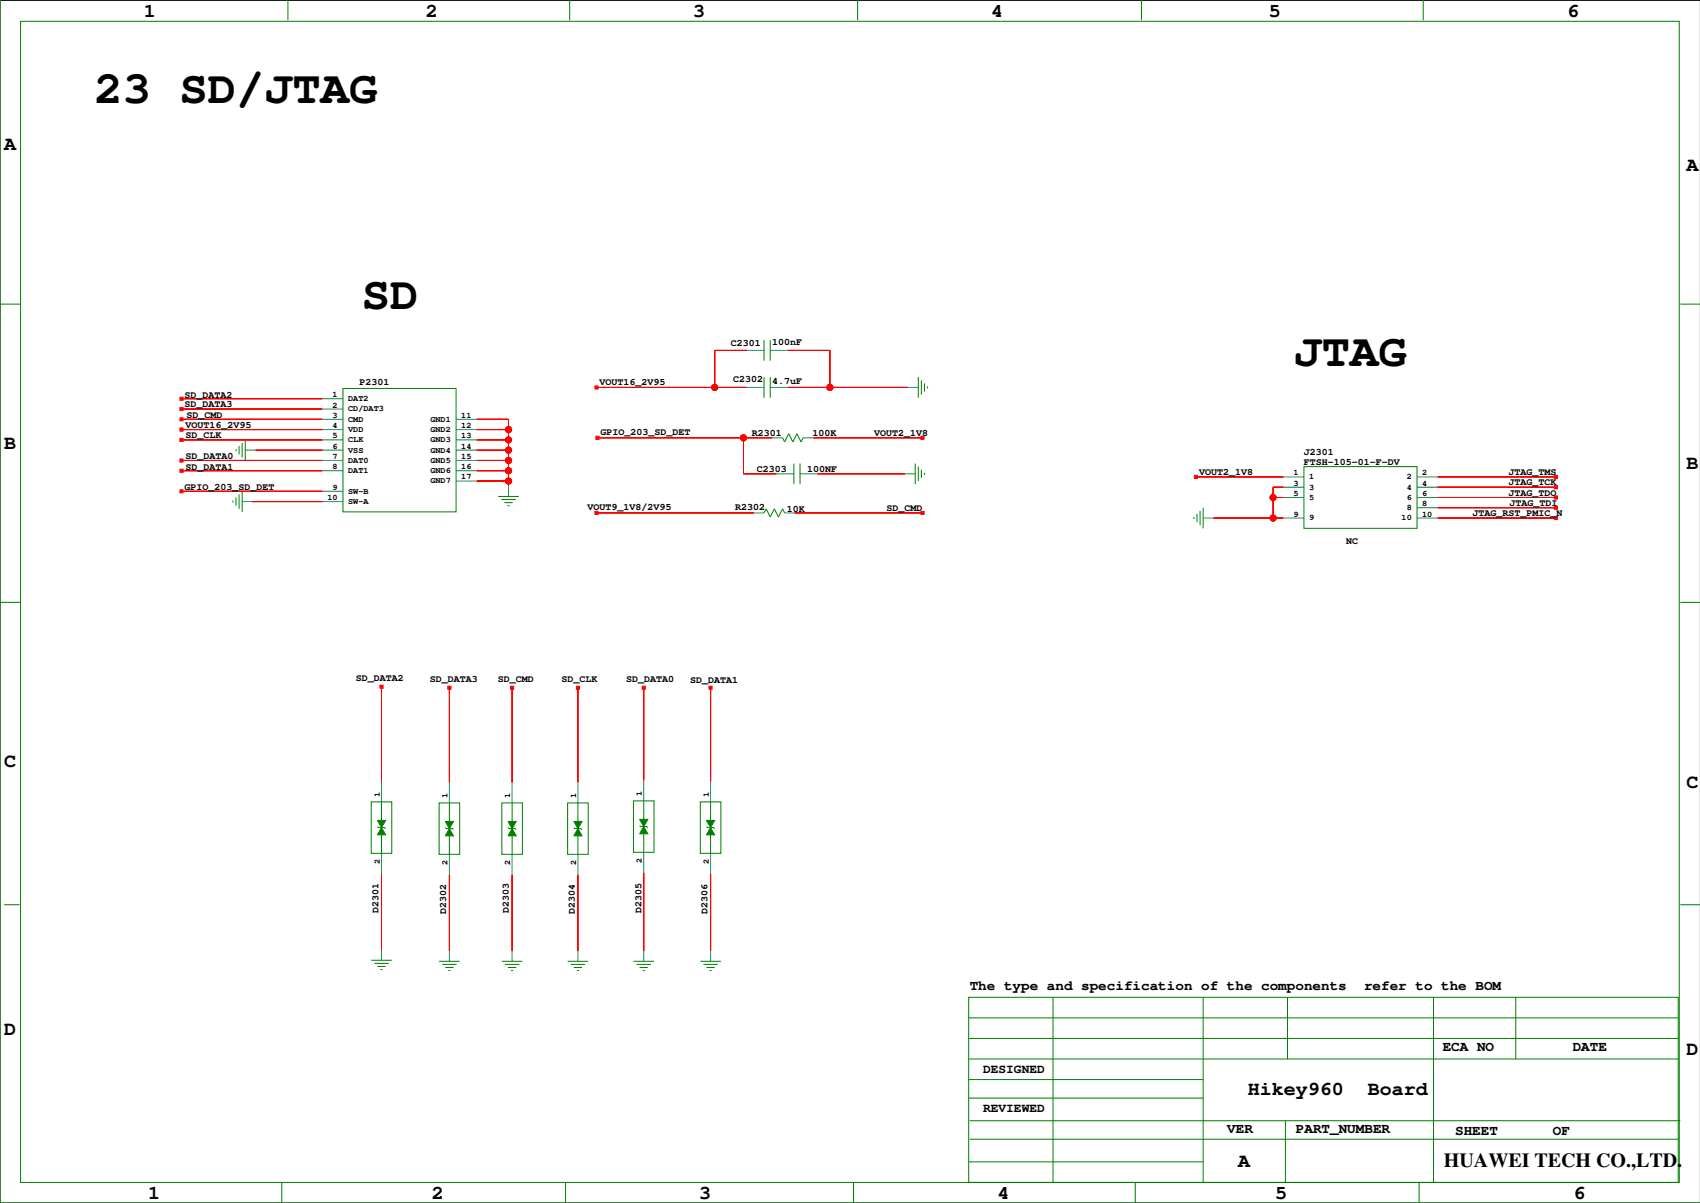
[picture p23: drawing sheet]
<svg xmlns="http://www.w3.org/2000/svg" width="420mm" height="297mm" viewBox="0 0 420 297" stroke-linecap="round" stroke-linejoin="round" font-family="sans-serif">
<defs><g id="words">
<g font-size="11.6">
<text x="23.4" y="25.5">23 SD/JTAG</text>
<text x="89.4" y="76.3">SD</text>
<text x="319.5" y="90.3">JTAG</text>
</g>
<g font-size="4.9">
<text x="35.6" y="4.1">1</text>
<text x="105.1" y="4.1">2</text>
<text x="171.2" y="4.1">3</text>
<text x="244.8" y="4.1">4</text>
<text x="313.4" y="4.1">5</text>
<text x="387" y="4.1">6</text>
<text x="1" y="37.1">A</text>
<text x="416.5" y="42.2">A</text>
<text x="1" y="110.8">B</text>
<text x="416.5" y="115.9">B</text>
<text x="1" y="189.5">C</text>
<text x="416.5" y="194.6">C</text>
<text x="1" y="255.5">D</text>
<text x="416.5" y="260.6">D</text>
<text x="308.2" y="270.4">Hikey960</text>
<text x="337.8" y="270.4">Board</text>
<text x="305.8" y="288.3">A</text>
<text x="356.6" y="288">HUAWEI TECH CO.,LTD.</text>
<text x="36.6" y="296.2">1</text>
<text x="106.7" y="296.2">2</text>
<text x="172.7" y="296.2">3</text>
<text x="246.3" y="296.2">4</text>
<text x="314.9" y="296.2">5</text>
<text x="388.5" y="296.2">6</text>
</g>
<g font-size="3.5">
<text x="239.5" y="244.4">The type and specification of the components</text>
<text x="336.8" y="244.4">refer to the BOM</text>
<text x="356.3" y="259.4">ECA NO</text>
<text x="388.4" y="259.4">DATE</text>
<text x="303.1" y="279.7">VER</text>
<text x="320" y="279.7">PART_NUMBER</text>
<text x="359.3" y="280.3">SHEET</text>
<text x="383.5" y="280.3">OF</text>
</g>
<g font-size="3.2">
<text x="242.8" y="265">DESIGNED</text>
<text x="242.8" y="274.6">REVIEWED</text>
</g>
<g font-size="2.5">
<text x="180.5" y="85.3">C2301</text>
<text x="190.7" y="85.3">100nF</text>
<text x="88.8" y="95">P2301</text>
<text x="148" y="95">VOUT16_2V95</text>
<text x="181" y="94.2">C2302</text>
<text x="190.7" y="94.7">4.7uF</text>
<text x="45.6" y="100.6">SD_DATA3</text>
<text x="45.6" y="98.3">SD_DATA2</text>
<text x="45.8" y="105.6">VOUT16_2V95</text>
<text x="46.1" y="103.1">SD_CMD</text>
<text x="148.3" y="107.4">GPIO_203_SD_DET</text>
<text x="185.6" y="107.6">R2301</text>
<text x="200.6" y="107.6">100K</text>
<text x="215.9" y="107.7">VOUT2_1V8</text>
<text x="45.8" y="108.2">SD_CLK</text>
<text x="45.8" y="113.3">SD_DATA0</text>
<text x="322" y="112.2">J2301</text>
<text x="45.8" y="116">SD_DATA1</text>
<text x="186.9" y="116.6">C2303</text>
<text x="199.3" y="116.6">100NF</text>
<text x="296.1" y="117.3">VOUT2_1V8</text>
<text x="322" y="114.8">FTSH-105-01-F-DV</text>
<text x="372.5" y="119.9">JTAG_TCK</text>
<text x="372.5" y="117.3">JTAG_TMS</text>
<text x="45.6" y="120.9">GPIO_203_SD_DET</text>
<text x="145.1" y="125.9">VOUT9_1V8/2V95</text>
<text x="181.6" y="125.9">R2302</text>
<text x="372.5" y="122.4">JTAG_TDO</text>
<text x="372.8" y="124.9">JTAG_TDI</text>
<text x="194.3" y="126.5">10K</text>
<text x="218.9" y="126.2">SD_CMD</text>
<text x="363.6" y="127.5">JTAG_RST_PMIC_N</text>
<text x="332.4" y="134.3">NC</text>
<text x="87.9" y="168.1">SD_DATA2</text>
<text x="106.1" y="168.4">SD_DATA3</text>
<text x="122.9" y="168.4">SD_CMD</text>
<text x="138.7" y="168.4">SD_CLK</text>
<text x="154.7" y="168.4">SD_DATA0</text>
<text x="170.4" y="168.6">SD_DATA1</text>
<text x="93.4" y="225.5" transform="rotate(-90 93.4 225.5)">D2301</text>
<text x="110.2" y="225.7" transform="rotate(-90 110.2 225.7)">D2302</text>
<text x="125.7" y="225.5" transform="rotate(-90 125.7 225.5)">D2303</text>
<text x="141.9" y="225.7" transform="rotate(-90 141.9 225.7)">D2304</text>
<text x="158.4" y="225.5" transform="rotate(-90 158.4 225.5)">D2305</text>
<text x="174.7" y="225.7" transform="rotate(-90 174.7 225.7)">D2306</text>
</g>
<g font-size="2.1">
<text x="82.2" y="100.6">2</text>
<text x="82.2" y="98.1">1</text>
<text x="86" y="101.6">CD/DAT3</text>
<text x="86" y="99.1">DAT2</text>
<text x="82.2" y="105.7">4</text>
<text x="82.2" y="103.2">3</text>
<text x="86" y="104.1">CMD</text>
<text x="86" y="106.7">VDD</text>
<text x="106.3" y="104.1">GND1</text>
<text x="106.3" y="106.7">GND2</text>
<text x="113.9" y="105.7">12</text>
<text x="113.9" y="103.2">11</text>
<text x="82.2" y="113.3">7</text>
<text x="82.2" y="110.8">6</text>
<text x="82.2" y="108.2">5</text>
<text x="86" y="109.2">CLK</text>
<text x="86" y="111.7">VSS</text>
<text x="106.3" y="109.2">GND3</text>
<text x="106.3" y="111.7">GND4</text>
<text x="113.9" y="113.3">15</text>
<text x="113.9" y="110.8">14</text>
<text x="113.9" y="108.2">13</text>
<text x="82.2" y="115.9">8</text>
<text x="86" y="114.3">DAT0</text>
<text x="86" y="116.8">DAT1</text>
<text x="106.3" y="114.3">GND5</text>
<text x="106.3" y="116.8">GND6</text>
<text x="106.3" y="119.4">GND7</text>
<text x="113.9" y="118.4">17</text>
<text x="113.9" y="115.9">16</text>
<text x="319.5" y="119.9">3</text>
<text x="319.5" y="117.4">1</text>
<text x="323.3" y="118.4">1</text>
<text x="347.4" y="118.4">2</text>
<text x="351.2" y="117.4">2</text>
<text x="351.2" y="119.9">4</text>
<text x="80.9" y="123.5">10</text>
<text x="82.2" y="120.9">9</text>
<text x="86" y="121.9">SW-B</text>
<text x="86" y="124.4">SW-A</text>
<text x="319.5" y="122.5">5</text>
<text x="323.3" y="120.9">3</text>
<text x="323.3" y="123.4">5</text>
<text x="347.4" y="126">8</text>
<text x="347.4" y="123.4">6</text>
<text x="347.4" y="120.9">4</text>
<text x="351.2" y="122.5">6</text>
<text x="351.2" y="125">8</text>
<text x="319.5" y="127.5">9</text>
<text x="323.3" y="128.5">9</text>
<text x="346.1" y="128.5">10</text>
<text x="351.2" y="127.5">10</text>
<text x="93.8" y="196.7" transform="rotate(-90 93.8 196.7)">1</text>
<text x="110.5" y="197" transform="rotate(-90 110.5 197)">1</text>
<text x="126" y="197" transform="rotate(-90 126 197)">1</text>
<text x="142.3" y="197" transform="rotate(-90 142.3 197)">1</text>
<text x="158.5" y="196.5" transform="rotate(-90 158.5 196.5)">1</text>
<text x="175" y="196.7" transform="rotate(-90 175 196.7)">1</text>
<text x="93.8" y="213.2" transform="rotate(-90 93.8 213.2)">2</text>
<text x="110.5" y="213.5" transform="rotate(-90 110.5 213.5)">2</text>
<text x="126" y="213.5" transform="rotate(-90 126 213.5)">2</text>
<text x="142.3" y="213.5" transform="rotate(-90 142.3 213.5)">2</text>
<text x="158.5" y="213" transform="rotate(-90 158.5 213)">2</text>
<text x="175" y="213.2" transform="rotate(-90 175 213.2)">2</text>
</g>
</g></defs>
<path d="M419.9 .1h-419.9v296.9h419.9" fill="none" stroke="#000" stroke-width=".25"/>
<g fill="none" stroke="#007f7f" stroke-width=".25">
<path d="M79.6 98.5h5.1M184.4 86.5h4.3M184.4 95.7h4.3M190.2 86.5h4.3M190.2 95.7h4.3M224.2 95.7h2.6M60.6 111.2h2.5M79.6 101h5.1M79.6 103.5h5.1M79.6 106.1h5.1M79.6 108.6h5.1M79.6 111.2h5.1"/>
<path d="M79.6 113.7h5.1M79.6 116.2h5.1M112.6 103.5h5.1M112.6 106.1h5.1M112.6 108.6h5.1M112.6 111.2h5.1M112.6 113.7h5.1M112.6 116.2h5.1M112.6 118.8h5.1M190.7 108.1h2.5M191.7 117h4.3M197.6 117h4.3"/>
<path d="M198.3 108.1h2.6M223.5 117h2.5M316.9 117.8h5.1M349.9 117.8h5.1M59.8 123.9h2.5M79.6 121.3h5.1M79.6 123.9h5.1M125.6 120v2.6M186.1 126.6h2.6M193.8 126.6h2.5M297.1 127.9h2.6M316.9 120.3h5.1"/>
<path d="M316.9 122.8h5.1M316.9 127.9h5.1M349.9 120.3h5.1M349.9 122.8h5.1M349.9 127.9h5.1M349.9 125.4h5.1M94.2 192.9v5.1M111 193.2v5.1M126.5 193.2v5.1M142.7 193.2v5.1M159 192.7v5M175.5 192.9v5.1"/>
<path d="M94.2 210.7v5.1M111 211v5M126.5 211v5M142.7 211v5M159 210.4v5.1M175.5 210.7v5.1M94.2 234.6v2.5M111 234.8v2.6M126.5 234.8v2.6M142.7 234.8v2.6M159 234.8v2.6M175.5 234.8v2.6"/>
</g>
<g fill="none" stroke="#007f00" stroke-width=".25">
<path d="M0 -.1v297.1h419.9M71.1 -.1v5.1M140.7 -.1v5.1M211.8 -.1v5.1M281.9 -.1v5.1M351.5 -.1v5.1M5.1 5.3h409.6v286.7h-409.6zM0 75.1h5.1M414.9 75.1h5M84.7 95.9h27.9v30.5h-27.9zM97.1 96.7h.1M99.7 96.7h.1"/>
<path d="M188.7 84v5.1M188.7 93.1v5.1M190.2 84v5.1M190.2 93.1v5.1M226.8 93.1v5.1M227.5 93.9v3.5M228.3 94.6v2.1M229.1 95.4v.5M58.3 110.9v.5M59 110.1v2.1M59.8 109.4v3.5M60.6 108.6v5.1"/>
<path d="M193.2 108.1l.6 1 1-2 1 2 1-2 1 2 .5-1M196 114.5v5M197.6 114.5v5M226 114.5v5M226.8 115.2v3.6M227.5 116v2M228.3 116.7v.5M322 115.2h27.9v15.3h-27.9zM57.5 123.6v.5M58.3 122.8v2.1M59 122.1v3.5M59.8 121.3v5.1"/>
<path d="M123 122.6h5.1M123.8 123.3h3.6M124.6 124.1h2M125.3 124.9h.5M188.7 126.6l.5-1 1 2.1 1-2.1 1 2.1 1-2.1 .6 1M294.8 127.7v.5M295.6 126.9v2M296.4 126.1v3.6M297.1 125.4v5.1M0 148.7h5.1M414.9 148.7h5M91.7 198h5.1v12.7h-5.1z"/>
<path d="M94.2 198v4.6M108.4 198.3h5.1v12.7h-5.1zM111 198.3v4.5M123.9 198.3h5.1v12.7h-5.1zM126.5 198.3v4.5M140.2 198.3h5.1v12.7h-5.1zM142.7 198.3v4.5M156.4 197.7h5.1v12.7h-5.1zM159 197.7v4.6M172.9 198h5.1v12.7h-5.1zM175.5 198v4.6M93.2 204.1l.3 .3h1.5l.2 .2"/>
<path d="M94.2 206.1v4.6M110 204.4l.2 .2h1.5l.3 .3M111 206.4v4.6M125.4 204.4l.3 .2h1.5l.3 .3M126.5 206.4v4.6M141.7 204.4l.3 .2h1.5l.2 .3M142.7 206.4v4.6M158 203.8l.2 .3h1.5l.3 .3M159 205.9v4.5M174.5 204.1l.2 .3h1.5l.3 .2M175.5 206.1v4.6M1 223.4h3.8"/>
<path d="M91.7 237.1h5.1M92.4 237.9h3.6M93.2 238.6h2M94 239.4h.5M108.4 237.4h5.1M109.2 238.1h3.6M110 238.9h2M110.7 239.6h.5M123.9 237.4h5.1M124.7 238.1h3.5M125.4 238.9h2.1M126.2 239.6h.5"/>
<path d="M140.2 237.4h5.1M140.9 238.1h3.6M141.7 238.9h2M142.5 239.6h.5M156.4 237.4h5.1M157.2 238.1h3.5M158 238.9h2M158.7 239.6h.5M172.9 237.4h5.1M173.7 238.1h3.6M174.5 238.9h2M175.2 239.6h.5"/>
<path d="M414.9 223.4h5M239.2 246.3h175.2v45.7h-175.2zM239.2 251.3h175.2M239.2 256.4h175.2M260 246.3v45.7M297.1 246.3v45.7M317.9 246.3v15.2M354 246.3v45.7M374.3 246.3v15.2M239.2 266.6h57.9M239.2 261.5h175.2M239.2 271.1h57.9"/>
<path d="M239.5 276.7h175.4M317.4 276.7v15.3M69.6 292v5M139.7 292v5M210.8 292v5M239.2 286.9h57.9M239.5 281.3h174.9M280.4 292v5M350.4 292v5M383.5 287.4h.1"/>
</g>
<g fill="#007f00" stroke="#007f00" stroke-width=".25">
<path d="M93.2 202.6h2l-1 1.8z" fill-rule="evenodd"/>
<path d="M94.2 204.4l1 1.7h-2z" fill-rule="evenodd"/>
<path d="M110 202.8h2l-1 1.8z" fill-rule="evenodd"/>
<path d="M111 204.6l1 1.8h-2z" fill-rule="evenodd"/>
<path d="M125.4 202.8h2.1l-1 1.8z" fill-rule="evenodd"/>
<path d="M126.5 204.6l1 1.8h-2.1z" fill-rule="evenodd"/>
<path d="M141.7 202.8h2l-1 1.8z" fill-rule="evenodd"/>
<path d="M142.7 204.6l1 1.8h-2z" fill-rule="evenodd"/>
<path d="M158 202.3h2l-1 1.8z" fill-rule="evenodd"/>
<path d="M159 204.1l1 1.8h-2z" fill-rule="evenodd"/>
<path d="M174.5 202.6h2l-1 1.8z" fill-rule="evenodd"/>
<path d="M175.5 204.4l1 1.7h-2z" fill-rule="evenodd"/>
</g>
<g fill="#f00" stroke="#f00" stroke-width=".25">
<path d="M314.4 122.8v5.1z"/>
<path d="M314.4 120.3v2.5z"/>
<path d="M204.9 86.5v9.2z"/>
<path d="M94.2 215.8v18.8z"/>
<path d="M142.7 216v18.8z"/>
<path d="M111 216v18.8z"/>
<path d="M126.5 216v18.8z"/>
<path d="M159 215.5v19.3z"/>
<path d="M175.5 215.8v19z"/>
<path d="M125.6 103.5v2.6z"/>
<path d="M125.6 106.1v2.5z"/>
<path d="M125.6 108.6v2.6z"/>
<path d="M125.6 111.2v2.5z"/>
<path d="M125.6 113.7v2.5z"/>
<path d="M125.6 116.2v2.6z"/>
<path d="M125.6 118.8v1.2z"/>
<path d="M142.7 169.8v23.4z"/>
<path d="M126.5 169.8v23.4z"/>
<path d="M111 169.8v23.4z"/>
<path d="M175.5 169.8v23.1z"/>
<path d="M159 169.8v22.9z"/>
<path d="M94.2 169.6v23.3z"/>
<path d="M176.5 86.5v9.2z"/>
<path d="M183.6 108.1v8.9z"/>
<path d="M299.7 127.9h14.7z" fill-rule="evenodd"/>
<path d="M314.4 127.9h2.5z" fill-rule="evenodd"/>
<path d="M314.4 122.8h2.5z" fill-rule="evenodd"/>
<path d="M314.4 120.3h2.5z" fill-rule="evenodd"/>
<path d="M204.9 95.7h19.3z" fill-rule="evenodd"/>
<path d="M194.5 86.5h10.4z" fill-rule="evenodd"/>
<path d="M194.5 95.7h10.4z" fill-rule="evenodd"/>
<path d="M201.9 117h21.6z" fill-rule="evenodd"/>
<path d="M117.7 118.8h7.9z" fill-rule="evenodd"/>
<path d="M117.7 113.7h7.9z" fill-rule="evenodd"/>
<path d="M117.7 111.2h7.9z" fill-rule="evenodd"/>
<path d="M117.7 108.6h7.9z" fill-rule="evenodd"/>
<path d="M117.7 106.1h7.9z" fill-rule="evenodd"/>
<path d="M117.7 103.5h7.9z" fill-rule="evenodd"/>
<path d="M117.7 116.2h7.9z" fill-rule="evenodd"/>
<path d="M62.3 123.9h17.3z" fill-rule="evenodd"/>
<path d="M63.1 111.2h16.5z" fill-rule="evenodd"/>
<path d="M295.3 117.8h21.6z" fill-rule="evenodd"/>
<path d="M295 117.4h.7v.7h-.7z" fill-rule="evenodd"/>
<path d="M200.9 108.1h26.9z" fill-rule="evenodd"/>
<path d="M227.4 107.7h.8v.8h-.8z" fill-rule="evenodd"/>
<path d="M147.3 126.6h38.8z" fill-rule="evenodd"/>
<path d="M146.9 126.3h.8v.7h-.8z" fill-rule="evenodd"/>
<path d="M355 120.3h29.2z" fill-rule="evenodd"/>
<path d="M383.8 119.9h.8v.8h-.8z" fill-rule="evenodd"/>
<path d="M355 117.8h29.2z" fill-rule="evenodd"/>
<path d="M383.8 117.4h.8v.7h-.8z" fill-rule="evenodd"/>
<path d="M355 125.4h29.2z" fill-rule="evenodd"/>
<path d="M383.8 125h.8v.8h-.8z" fill-rule="evenodd"/>
<path d="M142.3 169.4h.8v.8h-.8z" fill-rule="evenodd"/>
<path d="M44.8 108.6h34.8z" fill-rule="evenodd"/>
<path d="M44.4 108.2h.8v.8h-.8z" fill-rule="evenodd"/>
<path d="M126.1 169.4h.7v.8h-.7z" fill-rule="evenodd"/>
<path d="M196.3 126.6h31.5z" fill-rule="evenodd"/>
<path d="M227.4 126.3h.8v.7h-.8z" fill-rule="evenodd"/>
<path d="M44.8 103.5h34.8z" fill-rule="evenodd"/>
<path d="M44.4 103.2h.8v.7h-.8z" fill-rule="evenodd"/>
<path d="M110.6 169.4h.8v.8h-.8z" fill-rule="evenodd"/>
<path d="M44.8 101h34.8z" fill-rule="evenodd"/>
<path d="M44.4 100.6h.8v.8h-.8z" fill-rule="evenodd"/>
<path d="M355 122.8h29.2z" fill-rule="evenodd"/>
<path d="M383.8 122.5h.8v.7h-.8z" fill-rule="evenodd"/>
<path d="M175.1 169.4h.8v.8h-.8z" fill-rule="evenodd"/>
<path d="M44.8 116.2h34.8z" fill-rule="evenodd"/>
<path d="M44.4 115.9h.8v.7h-.8z" fill-rule="evenodd"/>
<path d="M158.6 169.4h.7v.8h-.7z" fill-rule="evenodd"/>
<path d="M44.8 113.7h34.8z" fill-rule="evenodd"/>
<path d="M44.4 113.3h.8v.8h-.8z" fill-rule="evenodd"/>
<path d="M93.8 169.2h.8v.7h-.8z" fill-rule="evenodd"/>
<path d="M44.8 98.5h34.8z" fill-rule="evenodd"/>
<path d="M44.4 98.1h.8v.7h-.8z" fill-rule="evenodd"/>
<path d="M147.3 95.7h29.2z" fill-rule="evenodd"/>
<path d="M176.5 86.5h7.9z" fill-rule="evenodd"/>
<path d="M176.5 95.7h7.9z" fill-rule="evenodd"/>
<path d="M146.9 95.3h.8v.7h-.8z" fill-rule="evenodd"/>
<path d="M44.8 106.1h34.8z" fill-rule="evenodd"/>
<path d="M44.4 105.7h.8v.8h-.8z" fill-rule="evenodd"/>
<path d="M355 127.9h29.2z" fill-rule="evenodd"/>
<path d="M383.8 127.5h.8v.8h-.8z" fill-rule="evenodd"/>
<path d="M183.6 117h8.1z" fill-rule="evenodd"/>
<path d="M183.6 108.1h7.1z" fill-rule="evenodd"/>
<path d="M147.5 108.1h36.1z" fill-rule="evenodd"/>
<path d="M147.2 107.7h.7v.8h-.7z" fill-rule="evenodd"/>
<path d="M44.8 121.3h34.8z" fill-rule="evenodd"/>
<path d="M44.4 120.9h.8v.8h-.8z" fill-rule="evenodd"/>
<circle cx="314.4" cy="127.9" r=".76"/>
<circle cx="314.4" cy="122.8" r=".76"/>
<circle cx="204.9" cy="95.7" r=".76"/>
<circle cx="125.6" cy="106.1" r=".76"/>
<circle cx="125.6" cy="108.6" r=".76"/>
<circle cx="125.6" cy="111.2" r=".76"/>
<circle cx="125.6" cy="113.7" r=".76"/>
<circle cx="125.6" cy="116.2" r=".76"/>
<circle cx="125.6" cy="118.8" r=".76"/>
<circle cx="176.5" cy="95.7" r=".76"/>
<circle cx="183.6" cy="108.1" r=".76"/>
</g>
<g fill="none" stroke="#f00" stroke-width=".25">
<path d="M44.8 98.5h34.8M147.3 95.7h37.1M184.4 86.5h-7.9v9.2M194.5 95.7h29.7M194.5 86.5h10.4v9.2M44.8 113.7h34.8M44.8 108.6h34.8M44.8 106.1h34.8M44.8 103.5h34.8M44.8 116.2h34.8M44.8 101h34.8M63.1 111.2h16.5"/>
<path d="M117.7 118.8h7.9M117.7 113.7h7.9M117.7 111.2h7.9M117.7 108.6h7.9M117.7 106.1h7.9M117.7 103.5h7.9v16.5M117.7 116.2h7.9M147.5 108.1h43.2M183.6 108.1v8.9h8.1M200.9 108.1h26.9M201.9 117h21.6M295.3 117.8h21.6"/>
<path d="M355 117.8h29.2M44.8 121.3h34.8M62.3 123.9h17.3M147.3 126.6h38.8M196.3 126.6h31.5M299.7 127.9h17.2M314.4 122.8h2.5M316.9 120.3h-2.5v7.6M355 127.9h29.2M355 122.8h29.2M355 120.3h29.2M355 125.4h29.2"/>
<path d="M94.2 169.6v23.3M111 169.8v23.4M126.5 169.8v23.4M142.7 169.8v23.4M159 169.8v22.9M175.5 169.8v23.1M94.2 215.8v18.8M111 216v18.8M126.5 216v18.8M142.7 216v18.8M159 215.5v19.3M175.5 215.8v19"/>
<circle cx="176.5" cy="95.7" r=".76"/>
<circle cx="204.9" cy="95.7" r=".76"/>
<circle cx="125.6" cy="108.6" r=".76"/>
<circle cx="125.6" cy="116.2" r=".76"/>
<circle cx="125.6" cy="111.2" r=".76"/>
<circle cx="125.6" cy="113.7" r=".76"/>
<circle cx="125.6" cy="106.1" r=".76"/>
<circle cx="125.6" cy="118.8" r=".76"/>
<circle cx="183.6" cy="108.1" r=".76"/>
<circle cx="314.4" cy="122.8" r=".76"/>
<circle cx="314.4" cy="127.9" r=".76"/>
</g>
<use href="#words"/>
</svg>
